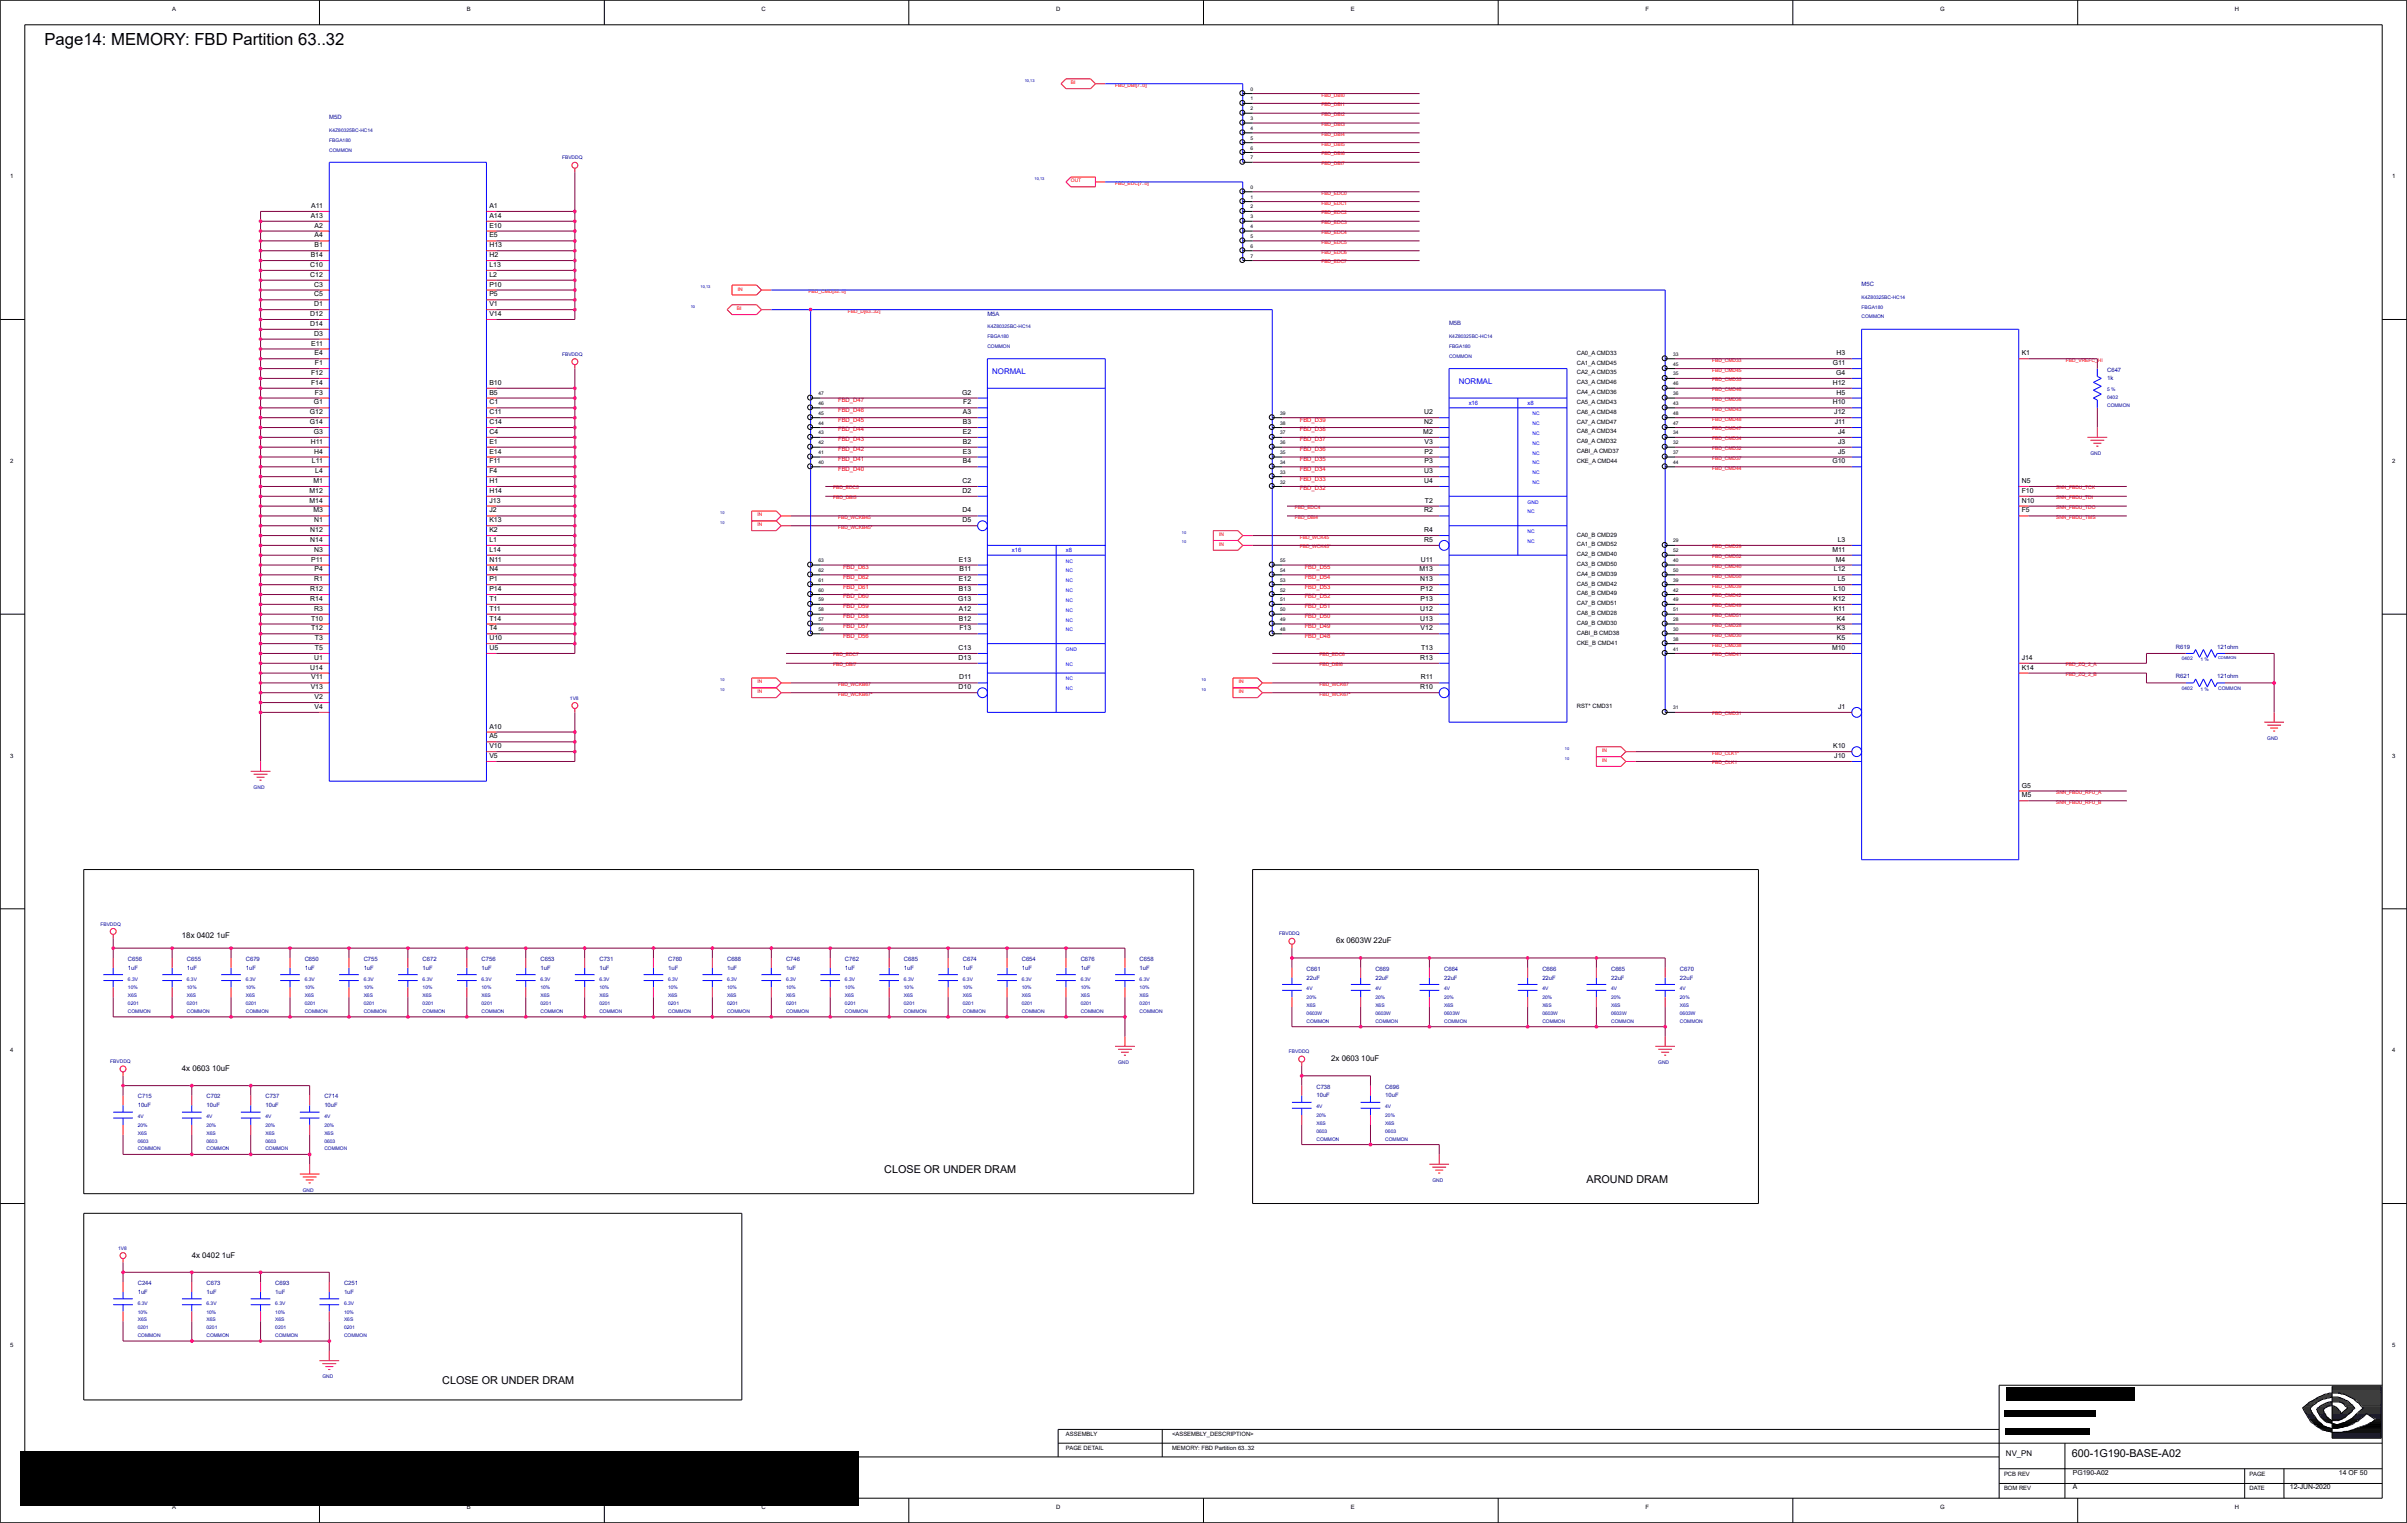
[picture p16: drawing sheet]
<svg xmlns="http://www.w3.org/2000/svg" width="122mm" height="77mm" viewBox="0 0 122 77" stroke-linecap="round" stroke-linejoin="round" font-family="sans-serif">
<defs><g id="words">
<text font-size=".8" x="2.3" y="2.3">Page14: MEMORY: FBD Partition 63..32</text>
<g font-size=".5">
<text x="44.9" y="59.6">CLOSE OR UNDER DRAM</text>
<text x="80.6" y="60.1">AROUND DRAM</text>
<text x="22.5" y="70.3">CLOSE OR UNDER DRAM</text>
<text x="105.2" y="74">600-1G190-BASE-A02</text>
</g>
<g font-size=".4" fill="#00f">
<text x="50.4" y="19">NORMAL</text>
<text x="74.1" y="19.5">NORMAL</text>
</g>
<g font-size=".4">
<text x="9.2" y="47.7">18x 0402 1uF</text>
<text x="67.9" y="47.9">6x 0603W 22uF</text>
<text x="67.6" y="53.9">2x 0603 10uF</text>
<text x="9.2" y="54.4">4x 0603 10uF</text>
<text x="9.7" y="63.9">4x 0402 1uF</text>
<text x="101.9" y="74">NV_PN</text>
</g>
<g font-size=".3">
<text x="8.7" y=".6">A</text>
<text x="23.7" y=".6">B</text>
<text x="38.7" y=".6">C</text>
<text x="53.6" y=".6">D</text>
<text x="68.6" y=".6">E</text>
<text x="83.6" y=".6">F</text>
<text x="98.6" y=".6">G</text>
<text x="113.5" y=".6">H</text>
<text x=".5" y="9">1</text>
<text x="15.8" y="11.1">A13</text>
<text x="15.8" y="10.6">A11</text>
<text x="16" y="11.6">A2</text>
<text x="24.9" y="11.6">E10</text>
<text x="24.9" y="11.1">A14</text>
<text x="24.9" y="10.6">A1</text>
<text x="121.5" y="9">1</text>
<text x="15.8" y="16.6">D14</text>
<text x="15.8" y="16.1">D12</text>
<text x="15.8" y="14.1">C12</text>
<text x="15.8" y="13.6">C10</text>
<text x="15.8" y="13.1">B14</text>
<text x="15.8" y="17.5">E11</text>
<text x="16" y="17.1">D3</text>
<text x="16" y="15.6">D1</text>
<text x="16" y="15.1">C5</text>
<text x="16" y="14.6">C3</text>
<text x="16" y="12.6">B1</text>
<text x="16" y="12.1">A4</text>
<text x="24.9" y="16.1">V14</text>
<text x="24.9" y="15.6">V1</text>
<text x="24.9" y="15.1">P5</text>
<text x="24.9" y="14.6">P10</text>
<text x="24.9" y="14.1">L2</text>
<text x="24.9" y="13.6">L13</text>
<text x="24.9" y="13.1">H2</text>
<text x="24.9" y="12.6">H13</text>
<text x="24.9" y="12.1">E5</text>
<text x=".5" y="23.5">2</text>
<text x="15.7" y="21.5">G14</text>
<text x="15.7" y="21">G12</text>
<text x="15.8" y="22.5">H11</text>
<text x="15.8" y="19.5">F14</text>
<text x="15.8" y="19">F12</text>
<text x="15.8" y="23.5">L11</text>
<text x="15.9" y="22">G3</text>
<text x="15.9" y="20.5">G1</text>
<text x="16" y="23">H4</text>
<text x="16" y="18">E4</text>
<text x="16" y="20">F3</text>
<text x="16" y="18.5">F1</text>
<text x="24.9" y="23.5">F11</text>
<text x="24.9" y="23">E14</text>
<text x="24.9" y="22.5">E1</text>
<text x="24.9" y="22">C4</text>
<text x="24.9" y="21.5">C14</text>
<text x="24.9" y="21">C11</text>
<text x="24.9" y="20.5">C1</text>
<text x="24.9" y="20">B5</text>
<text x="24.9" y="19.5">B10</text>
<text x="48.9" y="20">G2</text>
<text x="48.9" y="23.5">B4</text>
<text x="48.9" y="23">E3</text>
<text x="48.9" y="22.5">B2</text>
<text x="48.9" y="22">E2</text>
<text x="48.9" y="21.5">B3</text>
<text x="48.9" y="21">A3</text>
<text x="48.9" y="20.5">F2</text>
<text x="72.3" y="22">M2</text>
<text x="72.3" y="21.5">N2</text>
<text x="72.3" y="21">U2</text>
<text x="72.4" y="23.5">P3</text>
<text x="72.4" y="23">P2</text>
<text x="72.4" y="22.5">V3</text>
<text x="80.1" y="20.5">CA5_A CMD43</text>
<text x="80.1" y="20">CA4_A CMD36</text>
<text x="80.1" y="22">CA8_A CMD34</text>
<text x="80.1" y="21">CA6_A CMD48</text>
<text x="80.1" y="21.5">CA7_A CMD47</text>
<text x="80.1" y="18">CA0_A CMD33</text>
<text x="80.1" y="18.5">CA1_A CMD45</text>
<text x="80.1" y="19">CA2_A CMD35</text>
<text x="80.1" y="19.5">CA3_A CMD46</text>
<text x="80.1" y="23">CABI_A CMD37</text>
<text x="80.1" y="22.5">CA9_A CMD32</text>
<text x="80.1" y="23.5">CKE_A CMD44</text>
<text x="93.1" y="23.5">G10</text>
<text x="93.1" y="20.5">H10</text>
<text x="93.1" y="19.5">H12</text>
<text x="93.1" y="18.5">G11</text>
<text x="93.2" y="21">J12</text>
<text x="93.2" y="21.5">J11</text>
<text x="93.3" y="19">G4</text>
<text x="93.3" y="20">H5</text>
<text x="93.3" y="18">H3</text>
<text x="93.4" y="23">J5</text>
<text x="93.4" y="22.5">J3</text>
<text x="93.4" y="22">J4</text>
<text x="102.7" y="18">K1</text>
<text x="121.5" y="23.5">2</text>
<text x="15.7" y="25.5">M14</text>
<text x="15.7" y="25">M12</text>
<text x="15.8" y="27.5">N14</text>
<text x="15.8" y="27">N12</text>
<text x="15.8" y="28.5">P11</text>
<text x="15.9" y="26">M3</text>
<text x="15.9" y="24.5">M1</text>
<text x="16" y="29.5">R1</text>
<text x="16" y="28">N3</text>
<text x="16" y="26.5">N1</text>
<text x="16" y="29">P4</text>
<text x="16" y="24">L4</text>
<text x="24.9" y="29.5">P1</text>
<text x="24.9" y="29">N4</text>
<text x="24.9" y="28.5">N11</text>
<text x="24.9" y="28">L14</text>
<text x="24.9" y="27.5">L1</text>
<text x="24.9" y="27">K2</text>
<text x="24.9" y="26.5">K13</text>
<text x="24.9" y="26">J2</text>
<text x="24.9" y="25.5">J13</text>
<text x="24.9" y="25">H14</text>
<text x="24.9" y="24.5">H1</text>
<text x="24.9" y="24">F4</text>
<text x="48.7" y="29.5">E12</text>
<text x="48.7" y="28.5">E13</text>
<text x="48.7" y="29">B11</text>
<text x="48.9" y="26.5">D5</text>
<text x="48.9" y="26">D4</text>
<text x="48.9" y="25">D2</text>
<text x="48.9" y="24.5">C2</text>
<text x="72.1" y="29">M13</text>
<text x="72.1" y="29.5">N13</text>
<text x="72.2" y="28.5">U11</text>
<text x="72.3" y="27.5">R5</text>
<text x="72.3" y="27">R4</text>
<text x="72.3" y="26">R2</text>
<text x="72.3" y="24.5">U4</text>
<text x="72.3" y="24">U3</text>
<text x="72.4" y="25.5">T2</text>
<text x="80.1" y="29.7">CA5_B CMD42</text>
<text x="80.1" y="29.2">CA4_B CMD39</text>
<text x="80.1" y="28.8">CA3_B CMD50</text>
<text x="80.1" y="28.3">CA2_B CMD40</text>
<text x="80.1" y="27.8">CA1_B CMD52</text>
<text x="80.1" y="27.3">CA0_B CMD29</text>
<text x="93.1" y="28">M11</text>
<text x="93.2" y="29">L12</text>
<text x="93.3" y="28.5">M4</text>
<text x="93.3" y="29.5">L5</text>
<text x="93.3" y="27.5">L3</text>
<text x="102.7" y="26">F5</text>
<text x="102.7" y="25.5">N10</text>
<text x="102.7" y="25">F10</text>
<text x="102.7" y="24.5">N5</text>
<text x="15.8" y="30.5">R14</text>
<text x="15.8" y="30">R12</text>
<text x="15.8" y="34">U14</text>
<text x="15.8" y="35">V13</text>
<text x="15.8" y="32">T12</text>
<text x="15.8" y="31.5">T10</text>
<text x="15.8" y="34.5">V11</text>
<text x="16" y="31">R3</text>
<text x="16" y="33.5">U1</text>
<text x="16" y="35.5">V2</text>
<text x="16" y="33">T5</text>
<text x="16" y="32.5">T3</text>
<text x="24.9" y="33">U5</text>
<text x="24.9" y="32.5">U10</text>
<text x="24.9" y="32">T4</text>
<text x="24.9" y="31.5">T14</text>
<text x="24.9" y="31">T11</text>
<text x="24.9" y="30.5">T1</text>
<text x="24.9" y="30">P14</text>
<text x="48.7" y="30.5">G13</text>
<text x="48.7" y="35">D10</text>
<text x="48.7" y="33.5">D13</text>
<text x="48.7" y="33">C13</text>
<text x="48.7" y="31.5">B12</text>
<text x="48.7" y="31">A12</text>
<text x="48.7" y="30">B13</text>
<text x="48.7" y="34.5">D11</text>
<text x="48.7" y="32">F13</text>
<text x="72.1" y="35">R10</text>
<text x="72.1" y="33.5">R13</text>
<text x="72.1" y="31.5">U13</text>
<text x="72.1" y="31">U12</text>
<text x="72.2" y="32">V12</text>
<text x="72.2" y="30.5">P13</text>
<text x="72.2" y="30">P12</text>
<text x="72.2" y="34.5">R11</text>
<text x="72.2" y="33">T13</text>
<text x="80.1" y="36">RST* CMD31</text>
<text x="80.1" y="32.7">CKE_B CMD41</text>
<text x="80.1" y="32.2">CABI_B CMD38</text>
<text x="80.1" y="31.7">CA9_B CMD30</text>
<text x="80.1" y="31.2">CA8_B CMD28</text>
<text x="80.1" y="30.7">CA7_B CMD51</text>
<text x="80.1" y="30.2">CA6_B CMD49</text>
<text x="93.1" y="33">M10</text>
<text x="93.1" y="30.5">K12</text>
<text x="93.1" y="31">K11</text>
<text x="93.2" y="30">L10</text>
<text x="93.3" y="32.5">K5</text>
<text x="93.3" y="32">K3</text>
<text x="93.3" y="31.5">K4</text>
<text x="102.7" y="34">K14</text>
<text x="102.7" y="33.5">J14</text>
<text x=".5" y="38.5">3</text>
<text x="16" y="36">V4</text>
<text x="24.9" y="38.5">V5</text>
<text x="24.9" y="38">V10</text>
<text x="24.9" y="37.5">A5</text>
<text x="24.9" y="37">A10</text>
<text x="93.1" y="38">K10</text>
<text x="93.2" y="38.5">J10</text>
<text x="93.4" y="36">J1</text>
<text x="102.7" y="40.5">M5</text>
<text x="102.7" y="40">G5</text>
<text x="121.5" y="38.5">3</text>
<text x=".5" y="53.4">4</text>
<text x="121.5" y="53.4">4</text>
<text x=".5" y="68.4">5</text>
<text x="121.5" y="68.4">5</text>
<text x="8.7" y="76.6">A</text>
<text x="23.7" y="76.6">B</text>
<text x="38.7" y="76.6">C</text>
<text x="53.6" y="76.6">D</text>
<text x="54.1" y="73.7">PAGE DETAIL</text>
<text x="54.1" y="73">ASSEMBLY</text>
<text x="59.5" y="73">&lt;ASSEMBLY_DESCRIPTION&gt;</text>
<text x="59.5" y="73.7">MEMORY: FBD Partition 63..32</text>
<text x="68.6" y="76.6">E</text>
<text x="83.6" y="76.6">F</text>
<text x="98.6" y="76.6">G</text>
<text x="101.8" y="75.7">BOM REV</text>
<text x="101.8" y="75">PCB REV</text>
<text x="105.3" y="75.7">A</text>
<text x="105.3" y="74.9">PG190-A02</text>
<text x="113.5" y="76.6">H</text>
<text x="114.3" y="75">PAGE</text>
<text x="114.3" y="75.7">DATE</text>
<text x="116.3" y="75.7">12-JUN-2020</text>
<text x="118.8" y="74.9">14 OF 50</text>
</g>
<g font-size=".3" fill="#0000a0">
<text x="16.7" y="6">M5D</text>
<text x="50.2" y="16">M5A</text>
<text x="73.6" y="16.5">M5B</text>
<text x="94.6" y="14.5">M5C</text>
<text x="107" y="18.9">C647</text>
<text x="107" y="19.3">1k</text>
<text x="110.5" y="34.4">R621</text>
<text x="110.5" y="32.9">R619</text>
<text x="112.6" y="34.4">121ohm</text>
<text x="112.6" y="32.9">121ohm</text>
<text x="6.5" y="48.8">C656</text>
<text x="6.5" y="49.3">1uF</text>
<text x="9.5" y="48.8">C655</text>
<text x="9.5" y="49.3">1uF</text>
<text x="12.5" y="48.8">C679</text>
<text x="12.5" y="49.3">1uF</text>
<text x="15.5" y="48.8">C650</text>
<text x="15.5" y="49.3">1uF</text>
<text x="18.5" y="48.8">C755</text>
<text x="18.5" y="49.3">1uF</text>
<text x="21.5" y="48.8">C672</text>
<text x="21.5" y="49.3">1uF</text>
<text x="24.5" y="48.8">C756</text>
<text x="24.5" y="49.3">1uF</text>
<text x="27.5" y="48.8">C653</text>
<text x="27.5" y="49.3">1uF</text>
<text x="30.4" y="48.8">C731</text>
<text x="30.4" y="49.3">1uF</text>
<text x="33.9" y="48.8">C760</text>
<text x="33.9" y="49.3">1uF</text>
<text x="36.9" y="48.8">C688</text>
<text x="36.9" y="49.3">1uF</text>
<text x="39.9" y="48.8">C746</text>
<text x="39.9" y="49.3">1uF</text>
<text x="42.9" y="48.8">C762</text>
<text x="42.9" y="49.3">1uF</text>
<text x="45.9" y="48.8">C685</text>
<text x="45.9" y="49.3">1uF</text>
<text x="48.9" y="48.8">C674</text>
<text x="48.9" y="49.3">1uF</text>
<text x="51.9" y="48.8">C654</text>
<text x="51.9" y="49.3">1uF</text>
<text x="54.9" y="48.8">C676</text>
<text x="54.9" y="49.3">1uF</text>
<text x="57.9" y="48.8">C658</text>
<text x="57.9" y="49.3">1uF</text>
<text x="66.4" y="49.3">C661</text>
<text x="66.4" y="49.8">22uF</text>
<text x="69.9" y="49.3">C669</text>
<text x="69.9" y="49.8">22uF</text>
<text x="73.4" y="49.3">C664</text>
<text x="73.4" y="49.8">22uF</text>
<text x="78.3" y="49.3">C666</text>
<text x="78.3" y="49.8">22uF</text>
<text x="81.8" y="49.3">C665</text>
<text x="81.8" y="49.8">22uF</text>
<text x="85.3" y="49.3">C670</text>
<text x="85.3" y="49.8">22uF</text>
<text x="7" y="55.8">C715</text>
<text x="7" y="56.2">10uF</text>
<text x="10.5" y="55.8">C702</text>
<text x="10.5" y="56.2">10uF</text>
<text x="13.5" y="55.8">C737</text>
<text x="13.5" y="56.2">10uF</text>
<text x="16.5" y="55.8">C714</text>
<text x="16.5" y="56.2">10uF</text>
<text x="66.9" y="55.3">C738</text>
<text x="66.9" y="55.7">10uF</text>
<text x="70.4" y="55.3">C696</text>
<text x="70.4" y="55.7">10uF</text>
<text x="7" y="65.3">C244</text>
<text x="7" y="65.7">1uF</text>
<text x="10.5" y="65.3">C673</text>
<text x="10.5" y="65.7">1uF</text>
<text x="14" y="65.3">C693</text>
<text x="14" y="65.7">1uF</text>
<text x="17.5" y="65.3">C251</text>
<text x="17.5" y="65.7">1uF</text>
</g>
<g font-size=".3" fill="#f00">
<text x="42.6" y="23.9">FBD_D40</text>
<text x="42.6" y="23.4">FBD_D41</text>
<text x="42.6" y="22.9">FBD_D42</text>
<text x="42.6" y="22.4">FBD_D43</text>
<text x="42.6" y="21.9">FBD_D44</text>
<text x="42.6" y="21.4">FBD_D45</text>
<text x="42.6" y="20.9">FBD_D46</text>
<text x="42.6" y="20.4">FBD_D47</text>
<text x="66" y="23.9">FBD_D34</text>
<text x="66" y="23.4">FBD_D35</text>
<text x="66" y="22.9">FBD_D36</text>
<text x="66" y="22.4">FBD_D37</text>
<text x="66" y="21.9">FBD_D38</text>
<text x="66" y="21.4">FBD_D39</text>
<text x="42.8" y="29.9">FBD_D61</text>
<text x="42.8" y="29.4">FBD_D62</text>
<text x="42.8" y="28.9">FBD_D63</text>
<text x="66" y="24.9">FBD_D32</text>
<text x="66" y="24.4">FBD_D33</text>
<text x="66.3" y="29.9">FBD_D53</text>
<text x="66.3" y="29.4">FBD_D54</text>
<text x="66.3" y="28.9">FBD_D55</text>
<text x="42.8" y="32.4">FBD_D56</text>
<text x="42.8" y="31.9">FBD_D57</text>
<text x="42.8" y="31.4">FBD_D58</text>
<text x="42.8" y="30.9">FBD_D59</text>
<text x="42.8" y="30.4">FBD_D60</text>
<text x="66.3" y="32.4">FBD_D48</text>
<text x="66.3" y="31.9">FBD_D49</text>
<text x="66.3" y="31.4">FBD_D50</text>
<text x="66.3" y="30.9">FBD_D51</text>
<text x="66.3" y="30.4">FBD_D52</text>
</g>
<g font-size=".3" fill="#00f">
<text x="74.6" y="20.6">x16</text>
<text x="77.6" y="20.6">x8</text>
<text x="51.4" y="28.1">x16</text>
<text x="54.1" y="28.1">x8</text>
</g>
<g font-size=".2" fill="#f00">
<text x="54.4" y="4.3">BI</text>
<text x="56.6" y="4.4">FBD_DBI[7..0]</text>
<text x="67.1" y="4.9">FBD_DBI0</text>
<text x="67.1" y="5.4">FBD_DBI1</text>
<text x="67.1" y="5.9">FBD_DBI2</text>
<text x="54.4" y="9.3">OUT</text>
<text x="56.6" y="9.4">FBD_EDC[7..0]</text>
<text x="67.1" y="6.4">FBD_DBI3</text>
<text x="67.1" y="6.9">FBD_DBI4</text>
<text x="67.1" y="7.4">FBD_DBI5</text>
<text x="67.1" y="7.9">FBD_DBI6</text>
<text x="67.1" y="8.4">FBD_DBI7</text>
<text x="67.1" y="9.9">FBD_EDC0</text>
<text x="67.1" y="10.4">FBD_EDC1</text>
<text x="67.1" y="10.9">FBD_EDC2</text>
<text x="67.1" y="11.4">FBD_EDC3</text>
<text x="67.1" y="11.9">FBD_EDC4</text>
<text x="37.4" y="15.8">BI</text>
<text x="37.5" y="14.8">IN</text>
<text x="41.1" y="14.9">FBD_CMD[52..0]</text>
<text x="43.1" y="15.9">FBD_D[63..32]</text>
<text x="67.1" y="12.4">FBD_EDC5</text>
<text x="67.1" y="12.9">FBD_EDC6</text>
<text x="67.1" y="13.4">FBD_EDC7</text>
<text x="87" y="22.9">FBD_CMD32</text>
<text x="87" y="18.4">FBD_CMD33</text>
<text x="87" y="22.4">FBD_CMD34</text>
<text x="87" y="19.4">FBD_CMD35</text>
<text x="87" y="20.4">FBD_CMD36</text>
<text x="87" y="23.4">FBD_CMD37</text>
<text x="87" y="20.9">FBD_CMD43</text>
<text x="87" y="23.9">FBD_CMD44</text>
<text x="87" y="18.9">FBD_CMD45</text>
<text x="87" y="19.9">FBD_CMD46</text>
<text x="87" y="21.9">FBD_CMD47</text>
<text x="87" y="21.4">FBD_CMD48</text>
<text x="104.9" y="18.4">FBD_VREFC_HI</text>
<text x="38.5" y="26.7">IN</text>
<text x="38.5" y="26.2">IN</text>
<text x="42.3" y="25.4">FBD_DBI5</text>
<text x="42.3" y="24.9">FBD_EDC5</text>
<text x="42.6" y="26.4">FBD_WCKB45</text>
<text x="42.6" y="26.9">FBD_WCKB45*</text>
<text x="61.9" y="27.7">IN</text>
<text x="61.9" y="27.2">IN</text>
<text x="65.8" y="26.4">FBD_DBI4</text>
<text x="65.8" y="25.9">FBD_EDC4</text>
<text x="66" y="27.4">FBD_WCK45</text>
<text x="66" y="27.9">FBD_WCK45*</text>
<text x="87" y="27.9">FBD_CMD29</text>
<text x="87" y="29.8">FBD_CMD39</text>
<text x="87" y="28.9">FBD_CMD40</text>
<text x="87" y="29.3">FBD_CMD50</text>
<text x="87" y="28.4">FBD_CMD52</text>
<text x="104.4" y="24.9">SNN_FBDU_TCK</text>
<text x="104.4" y="25.4">SNN_FBDU_TDI</text>
<text x="104.4" y="25.9">SNN_FBDU_TDO</text>
<text x="104.4" y="26.4">SNN_FBDU_TMS</text>
<text x="38.5" y="35.2">IN</text>
<text x="38.5" y="34.7">IN</text>
<text x="42.3" y="33.8">FBD_DBI7</text>
<text x="42.3" y="33.3">FBD_EDC7</text>
<text x="42.6" y="34.8">FBD_WCKB67</text>
<text x="42.6" y="35.3">FBD_WCKB67*</text>
<text x="62.9" y="35.2">IN</text>
<text x="62.9" y="34.7">IN</text>
<text x="67" y="33.8">FBD_DBI6</text>
<text x="67" y="33.3">FBD_EDC6</text>
<text x="67" y="34.8">FBD_WCK67</text>
<text x="67" y="35.3">FBD_WCK67*</text>
<text x="87" y="31.8">FBD_CMD28</text>
<text x="87" y="32.3">FBD_CMD30</text>
<text x="87" y="32.8">FBD_CMD38</text>
<text x="87" y="33.3">FBD_CMD41</text>
<text x="87" y="30.3">FBD_CMD42</text>
<text x="87" y="30.8">FBD_CMD49</text>
<text x="87" y="31.3">FBD_CMD51</text>
<text x="104.9" y="33.8">FBD_ZQ_2_A</text>
<text x="104.9" y="34.3">FBD_ZQ_2_B</text>
<text x="81.4" y="38.7">IN</text>
<text x="81.4" y="38.2">IN</text>
<text x="87" y="38.8">FBD_CLK1</text>
<text x="87" y="38.3">FBD_CLK1*</text>
<text x="87" y="36.3">FBD_CMD31</text>
<text x="104.4" y="40.3">SNN_FBDU_RFU_A</text>
<text x="104.4" y="40.8">SNN_FBDU_RFU_B</text>
</g>
<g font-size=".2">
<text x="63.5" y="5.6">2</text>
<text x="63.5" y="5.1">1</text>
<text x="63.5" y="4.6">0</text>
<text x="63.5" y="11.6">4</text>
<text x="63.5" y="11.1">3</text>
<text x="63.5" y="10.6">2</text>
<text x="63.5" y="10.1">1</text>
<text x="63.5" y="9.6">0</text>
<text x="63.5" y="8.1">7</text>
<text x="63.5" y="7.6">6</text>
<text x="63.5" y="7.1">5</text>
<text x="63.5" y="6.6">4</text>
<text x="63.5" y="6.1">3</text>
<text x="63.5" y="13.1">7</text>
<text x="63.5" y="12.6">6</text>
<text x="63.5" y="12.1">5</text>
<text x="41.6" y="23.6">40</text>
<text x="41.6" y="23.1">41</text>
<text x="41.6" y="22.6">42</text>
<text x="41.6" y="22.1">43</text>
<text x="41.6" y="21.6">44</text>
<text x="41.6" y="21.1">45</text>
<text x="41.6" y="20.6">46</text>
<text x="41.6" y="20.1">47</text>
<text x="65" y="23.6">34</text>
<text x="65" y="23.1">35</text>
<text x="65" y="22.6">36</text>
<text x="65" y="22.1">37</text>
<text x="65" y="21.6">38</text>
<text x="65" y="21.1">39</text>
<text x="85" y="23.6">44</text>
<text x="85" y="23.1">37</text>
<text x="85" y="22.6">32</text>
<text x="85" y="22.1">34</text>
<text x="85" y="21.6">47</text>
<text x="85" y="21.1">48</text>
<text x="85" y="20.6">43</text>
<text x="85" y="20.1">36</text>
<text x="85" y="19.6">46</text>
<text x="85" y="19.1">35</text>
<text x="85" y="18.6">45</text>
<text x="85" y="18.1">33</text>
<text x="41.6" y="29.5">61</text>
<text x="41.6" y="29.1">62</text>
<text x="41.6" y="28.6">63</text>
<text x="65" y="29.5">53</text>
<text x="65" y="29.1">54</text>
<text x="65" y="28.6">55</text>
<text x="65" y="24.6">32</text>
<text x="65" y="24.1">33</text>
<text x="85" y="29.5">39</text>
<text x="85" y="29.1">50</text>
<text x="85" y="28.6">40</text>
<text x="85" y="28.1">52</text>
<text x="85" y="27.6">29</text>
<text x="41.6" y="32">56</text>
<text x="41.6" y="31.5">57</text>
<text x="41.6" y="31">58</text>
<text x="41.6" y="30.5">59</text>
<text x="41.6" y="30">60</text>
<text x="65" y="32">48</text>
<text x="65" y="31.5">49</text>
<text x="65" y="31">50</text>
<text x="65" y="30.5">51</text>
<text x="65" y="30">52</text>
<text x="85" y="33">41</text>
<text x="85" y="32.5">38</text>
<text x="85" y="32">30</text>
<text x="85" y="31.5">28</text>
<text x="85" y="31">51</text>
<text x="85" y="30.5">49</text>
<text x="85" y="30">42</text>
<text x="85" y="36">31</text>
</g>
<g font-size=".2" fill="#0000a0">
<text x="16.7" y="6.7">K4Z80325BC-HC14</text>
<text x="16.7" y="7.7">COMMON</text>
<text x="16.7" y="7.2">FBGA180</text>
<text x="28.6" y="8.1">FBVDDQ</text>
<text x="50.2" y="16.7">K4Z80325BC-HC14</text>
<text x="50.2" y="17.2">FBGA180</text>
<text x="50.2" y="17.7">COMMON</text>
<text x="73.6" y="17.2">K4Z80325BC-HC14</text>
<text x="73.6" y="17.7">FBGA180</text>
<text x="94.6" y="15.2">K4Z80325BC-HC14</text>
<text x="94.6" y="16.2">COMMON</text>
<text x="94.6" y="15.7">FBGA180</text>
<text x="28.6" y="18.1">FBVDDQ</text>
<text x="73.6" y="18.2">COMMON</text>
<text x="106.2" y="23.1">GND</text>
<text x="107" y="19.9">5 %</text>
<text x="107" y="20.3">0402</text>
<text x="107" y="20.7">COMMON</text>
<text x="29" y="35.5">1V8</text>
<text x="110.8" y="35">0402</text>
<text x="110.8" y="33.5">0402</text>
<text x="111.8" y="35.1">1 %</text>
<text x="111.8" y="33.6">1 %</text>
<text x="112.7" y="35">COMMON</text>
<text x="12.9" y="40.1">GND</text>
<text x="115.2" y="37.6">GND</text>
<text x="5.1" y="47">FBVDDQ</text>
<text x="65" y="47.5">FBVDDQ</text>
<text x="5.6" y="54">FBVDDQ</text>
<text x="6.5" y="50.7">X6S</text>
<text x="6.5" y="51.1">0201</text>
<text x="6.5" y="50.3">10%</text>
<text x="6.5" y="51.5">COMMON</text>
<text x="6.5" y="49.8">6.3V</text>
<text x="9.5" y="49.8">6.3V</text>
<text x="9.5" y="51.5">COMMON</text>
<text x="9.5" y="50.3">10%</text>
<text x="9.5" y="51.1">0201</text>
<text x="9.5" y="50.7">X6S</text>
<text x="12.5" y="50.7">X6S</text>
<text x="12.5" y="51.1">0201</text>
<text x="12.5" y="50.3">10%</text>
<text x="12.5" y="49.8">6.3V</text>
<text x="12.5" y="51.5">COMMON</text>
<text x="15.5" y="51.5">COMMON</text>
<text x="15.5" y="50.7">X6S</text>
<text x="15.5" y="51.1">0201</text>
<text x="15.5" y="50.3">10%</text>
<text x="15.5" y="49.8">6.3V</text>
<text x="18.5" y="50.7">X6S</text>
<text x="18.5" y="49.8">6.3V</text>
<text x="18.5" y="51.1">0201</text>
<text x="18.5" y="51.5">COMMON</text>
<text x="18.5" y="50.3">10%</text>
<text x="21.5" y="51.5">COMMON</text>
<text x="21.5" y="50.7">X6S</text>
<text x="21.5" y="51.1">0201</text>
<text x="21.5" y="50.3">10%</text>
<text x="21.5" y="49.8">6.3V</text>
<text x="24.5" y="51.1">0201</text>
<text x="24.5" y="50.7">X6S</text>
<text x="24.5" y="50.3">10%</text>
<text x="24.5" y="49.8">6.3V</text>
<text x="24.5" y="51.5">COMMON</text>
<text x="27.5" y="49.8">6.3V</text>
<text x="27.5" y="51.1">0201</text>
<text x="27.5" y="50.7">X6S</text>
<text x="27.5" y="50.3">10%</text>
<text x="27.5" y="51.5">COMMON</text>
<text x="30.4" y="50.7">X6S</text>
<text x="30.4" y="51.1">0201</text>
<text x="30.4" y="50.3">10%</text>
<text x="30.4" y="49.8">6.3V</text>
<text x="30.4" y="51.5">COMMON</text>
<text x="33.9" y="49.8">6.3V</text>
<text x="33.9" y="51.5">COMMON</text>
<text x="33.9" y="50.3">10%</text>
<text x="33.9" y="51.1">0201</text>
<text x="33.9" y="50.7">X6S</text>
<text x="36.9" y="51.5">COMMON</text>
<text x="36.9" y="50.7">X6S</text>
<text x="36.9" y="51.1">0201</text>
<text x="36.9" y="50.3">10%</text>
<text x="36.9" y="49.8">6.3V</text>
<text x="39.9" y="49.8">6.3V</text>
<text x="39.9" y="51.5">COMMON</text>
<text x="39.9" y="50.3">10%</text>
<text x="39.9" y="51.1">0201</text>
<text x="39.9" y="50.7">X6S</text>
<text x="42.9" y="50.7">X6S</text>
<text x="42.9" y="51.1">0201</text>
<text x="42.9" y="50.3">10%</text>
<text x="42.9" y="51.5">COMMON</text>
<text x="42.9" y="49.8">6.3V</text>
<text x="45.9" y="50.7">X6S</text>
<text x="45.9" y="51.1">0201</text>
<text x="45.9" y="50.3">10%</text>
<text x="45.9" y="51.5">COMMON</text>
<text x="45.9" y="49.8">6.3V</text>
<text x="48.9" y="50.7">X6S</text>
<text x="48.9" y="51.1">0201</text>
<text x="48.9" y="50.3">10%</text>
<text x="48.9" y="51.5">COMMON</text>
<text x="48.9" y="49.8">6.3V</text>
<text x="51.9" y="49.8">6.3V</text>
<text x="51.9" y="50.7">X6S</text>
<text x="51.9" y="51.1">0201</text>
<text x="51.9" y="50.3">10%</text>
<text x="51.9" y="51.5">COMMON</text>
<text x="54.9" y="51.5">COMMON</text>
<text x="54.9" y="49.8">6.3V</text>
<text x="54.9" y="50.7">X6S</text>
<text x="54.9" y="51.1">0201</text>
<text x="54.9" y="50.3">10%</text>
<text x="57.9" y="51.1">0201</text>
<text x="57.9" y="50.7">X6S</text>
<text x="57.9" y="50.3">10%</text>
<text x="57.9" y="51.5">COMMON</text>
<text x="57.9" y="49.8">6.3V</text>
<text x="65.5" y="53.5">FBVDDQ</text>
<text x="66.4" y="51.2">X6S</text>
<text x="66.4" y="51.6">0603W</text>
<text x="66.4" y="52">COMMON</text>
<text x="66.4" y="50.8">20%</text>
<text x="66.4" y="50.3">4V</text>
<text x="69.9" y="51.6">0603W</text>
<text x="69.9" y="52">COMMON</text>
<text x="69.9" y="50.3">4V</text>
<text x="69.9" y="51.2">X6S</text>
<text x="69.9" y="50.8">20%</text>
<text x="73.4" y="52">COMMON</text>
<text x="73.4" y="51.2">X6S</text>
<text x="73.4" y="50.3">4V</text>
<text x="73.4" y="50.8">20%</text>
<text x="73.4" y="51.6">0603W</text>
<text x="78.3" y="52">COMMON</text>
<text x="78.3" y="51.6">0603W</text>
<text x="78.3" y="50.8">20%</text>
<text x="78.3" y="50.3">4V</text>
<text x="78.3" y="51.2">X6S</text>
<text x="81.8" y="50.8">20%</text>
<text x="81.8" y="50.3">4V</text>
<text x="81.8" y="52">COMMON</text>
<text x="81.8" y="51.6">0603W</text>
<text x="81.8" y="51.2">X6S</text>
<text x="85.3" y="52">COMMON</text>
<text x="85.3" y="51.2">X6S</text>
<text x="85.3" y="50.3">4V</text>
<text x="85.3" y="50.8">20%</text>
<text x="85.3" y="51.6">0603W</text>
<text x="7" y="58.4">COMMON</text>
<text x="7" y="57.2">20%</text>
<text x="7" y="56.8">4V</text>
<text x="7" y="58">0603</text>
<text x="7" y="57.6">X6S</text>
<text x="10.5" y="56.8">4V</text>
<text x="10.5" y="58.4">COMMON</text>
<text x="10.5" y="57.6">X6S</text>
<text x="10.5" y="57.2">20%</text>
<text x="10.5" y="58">0603</text>
<text x="13.5" y="58.4">COMMON</text>
<text x="13.5" y="57.6">X6S</text>
<text x="13.5" y="58">0603</text>
<text x="13.5" y="56.8">4V</text>
<text x="13.5" y="57.2">20%</text>
<text x="16.5" y="58.4">COMMON</text>
<text x="16.5" y="58">0603</text>
<text x="16.5" y="56.8">4V</text>
<text x="16.5" y="57.2">20%</text>
<text x="16.5" y="57.6">X6S</text>
<text x="56.8" y="54">GND</text>
<text x="66.9" y="57.9">COMMON</text>
<text x="66.9" y="57.1">X6S</text>
<text x="66.9" y="56.3">4V</text>
<text x="66.9" y="57.5">0603</text>
<text x="66.9" y="56.7">20%</text>
<text x="70.4" y="56.3">4V</text>
<text x="70.4" y="56.7">20%</text>
<text x="70.4" y="57.1">X6S</text>
<text x="70.4" y="57.5">0603</text>
<text x="70.4" y="57.9">COMMON</text>
<text x="84.2" y="54">GND</text>
<text x="6" y="63.5">1V8</text>
<text x="15.4" y="60.5">GND</text>
<text x="72.8" y="60">GND</text>
<text x="7" y="66.7">10%</text>
<text x="7" y="67.1">X6S</text>
<text x="7" y="67.5">0201</text>
<text x="7" y="67.9">COMMON</text>
<text x="7" y="66.3">6.3V</text>
<text x="10.5" y="66.7">10%</text>
<text x="10.5" y="66.3">6.3V</text>
<text x="10.5" y="67.1">X6S</text>
<text x="10.5" y="67.5">0201</text>
<text x="10.5" y="67.9">COMMON</text>
<text x="14" y="67.9">COMMON</text>
<text x="14" y="67.5">0201</text>
<text x="14" y="67.1">X6S</text>
<text x="14" y="66.7">10%</text>
<text x="14" y="66.3">6.3V</text>
<text x="16.4" y="70">GND</text>
<text x="17.5" y="67.9">COMMON</text>
<text x="17.5" y="67.1">X6S</text>
<text x="17.5" y="66.7">10%</text>
<text x="17.5" y="66.3">6.3V</text>
<text x="17.5" y="67.5">0201</text>
</g>
<g font-size=".2" fill="#00f">
<text x="77.8" y="22.1">NC</text>
<text x="77.8" y="23.1">NC</text>
<text x="77.8" y="21.6">NC</text>
<text x="77.8" y="21.1">NC</text>
<text x="77.8" y="23.6">NC</text>
<text x="77.8" y="22.6">NC</text>
<text x="54.1" y="29.6">NC</text>
<text x="54.1" y="29.1">NC</text>
<text x="54.1" y="28.6">NC</text>
<text x="77.6" y="27.6">NC</text>
<text x="77.6" y="27.1">NC</text>
<text x="77.6" y="26.1">NC</text>
<text x="77.6" y="25.6">GND</text>
<text x="77.8" y="24.6">NC</text>
<text x="77.8" y="24.1">NC</text>
<text x="54.1" y="31.1">NC</text>
<text x="54.1" y="33.8">NC</text>
<text x="54.1" y="34.6">NC</text>
<text x="54.1" y="35.1">NC</text>
<text x="54.1" y="30.6">NC</text>
<text x="54.1" y="31.6">NC</text>
<text x="54.1" y="32.1">NC</text>
<text x="54.1" y="30.1">NC</text>
<text x="54.1" y="33.1">GND</text>
</g>
</g></defs>
<g fill="none" stroke="#00f" stroke-width=".05">
<path d="M16.7 8.2h8v31.5h-8zM39.2 14.7h45.4v21.5M39.2 15.7h25.4v16.5M41.2 15.7v16.5M50.2 18.2h5.9v18h-5.9zM50.2 19.7h5.9M56.1 4.3h7v3.9M56.1 9.2h7v4M73.6 18.7h6v18h-6zM94.1 18.2h.5M94.1 19.7h.5M94.1 18.7h.5"/>
<path d="M94.1 19.2h.5M94.6 16.7h7.9v27h-7.9zM106.5 18.7v.4M49.7 25.2h.5M49.7 33.2h.5M49.7 23.7h.5M49.7 32.2h.5M49.7 33.7h.5M49.7 21.7h.5M49.7 26.2h.5M49.7 20.2h.5M49.7 20.7h.5"/>
<path d="M49.7 21.2h.5M49.7 22.7h.5M49.7 22.2h.5M49.7 23.2h.5M49.7 24.7h.5M49.7 30.2h.5M49.7 31.7h.5M49.7 31.2h.5M49.7 34.7h.5M49.7 28.7h.5M49.7 29.2h.5M49.7 29.7h.5"/>
<path d="M49.7 30.7h.5M50.2 28.2h5.9M50.2 34.2h5.9M50.2 32.7h5.9M50.2 27.7h5.9M53.6 27.7v8.5M73.1 33.2h.5M73.1 23.7h.5M73.1 32.2h.5M73.1 33.7h.5M73.1 21.7h.5M73.1 26.2h.5"/>
<path d="M73.1 21.2h.5M73.1 22.7h.5M73.1 22.2h.5M73.1 23.2h.5M73.1 24.7h.5M73.1 30.2h.5M73.1 31.7h.5M73.1 31.2h.5M73.1 34.7h.5M73.1 28.7h.5M73.1 29.2h.5M73.1 29.7h.5"/>
<path d="M73.1 30.7h.5M73.1 27.2h.5M73.1 24.2h.5M73.1 25.7h.5M73.6 28.2h6M73.6 25.2h6M73.6 20.2h6M73.6 20.7h6M73.6 26.7h6M77.1 20.2v8M94.1 28.2h.5M94.1 32.7h.5"/>
<path d="M94.1 27.7h.5M94.1 33.2h.5M94.1 23.7h.5M94.1 32.2h.5M94.1 21.7h.5M94.1 20.2h.5M94.1 20.7h.5M94.1 21.2h.5M94.1 22.7h.5M94.1 22.2h.5M94.1 23.2h.5M94.1 30.2h.5"/>
<path d="M94.1 31.7h.5M94.1 31.2h.5M94.1 28.7h.5M94.1 29.2h.5M94.1 29.7h.5M94.1 30.7h.5M94.1 38.7h.5M106.5 20.3v.4M111 33.2h.4M111 34.7h.4M112.6 33.2h.4M112.6 34.7h.4"/>
<path d="M5.3 49.5h.9M5.3 49.8h.9M5.8 49.2v.3M5.8 49.8v.4M5.8 56.5h.9M5.8 56.8h.9M6.2 56.1v.4M6.2 56.8v.3M8.2 49.5h1M8.2 49.8h1M8.7 49.2v.3M8.7 49.8v.4"/>
<path d="M9.2 56.5h1M9.2 56.8h1M9.7 56.1v.4M9.7 56.8v.3M11.2 49.5h1M11.2 49.8h1M11.7 49.2v.3M11.7 49.8v.4M12.2 56.5h1M12.2 56.8h1M12.7 56.1v.4M12.7 56.8v.3"/>
<path d="M14.2 49.5h1M14.2 49.8h1M14.7 49.2v.3M14.7 49.8v.4M15.2 56.5h1M15.2 56.8h1M15.7 56.1v.4M15.7 56.8v.3M17.2 49.5h1M17.2 49.8h1M17.7 49.2v.3M17.7 49.8v.4"/>
<path d="M20.2 49.5h1M20.2 49.8h1M20.7 49.2v.3M20.7 49.8v.4M23.2 49.5h1M23.2 49.8h1M23.7 49.2v.3M23.7 49.8v.4M26.2 49.5h1M26.2 49.8h1M26.7 49.2v.3M26.7 49.8v.4"/>
<path d="M29.2 49.5h1M29.2 49.8h1M29.7 49.2v.3M29.7 49.8v.4M32.7 49.5h1M32.7 49.8h1M33.2 49.2v.3M33.2 49.8v.4M35.7 49.5h1M35.7 49.8h1M36.2 49.2v.3M36.2 49.8v.4"/>
<path d="M38.7 49.5h1M38.7 49.8h1M39.2 49.2v.3M39.2 49.8v.4M41.7 49.5h1M41.7 49.8h1M42.2 49.2v.3M42.2 49.8v.4M44.7 49.5h1M44.7 49.8h1M45.2 49.2v.3M45.2 49.8v.4"/>
<path d="M47.7 49.5h1M47.7 49.8h1M48.2 49.2v.3M48.2 49.8v.4M50.7 49.5h1M50.7 49.8h1M51.2 49.2v.3M51.2 49.8v.4M53.6 49.5h1M53.6 49.8h1M54.1 49.2v.3M54.1 49.8v.4"/>
<path d="M56.6 49.5h1M56.6 49.8h1M57.1 49.2v.3M57.1 49.8v.4M65.1 50h1M65.1 50.3h1M65.6 49.7v.3M65.6 50.3v.4M65.6 56h1M65.6 56.3h1M66.1 55.6v.4M66.1 56.3v.3"/>
<path d="M68.6 50h1M68.6 50.3h1M69.1 56h1M69.1 56.3h1M69.1 49.7v.3M69.1 50.3v.4M69.6 55.6v.4M69.6 56.3v.3M72.1 50h1M72.1 50.3h1M72.6 49.7v.3M72.6 50.3v.4"/>
<path d="M77.1 50h1M77.1 50.3h1M77.6 49.7v.3M77.6 50.3v.4M80.6 50h1M80.6 50.3h1M81.1 49.7v.3M81.1 50.3v.4M84.1 50h1M84.1 50.3h1M84.6 49.7v.3M84.6 50.3v.4"/>
<path d="M5.8 66h.9M5.8 66.3h.9M6.2 65.6v.4M6.2 66.3v.3M9.2 66h1M9.2 66.3h1M9.7 65.6v.4M9.7 66.3v.3M12.7 66h1M12.7 66.3h1M13.2 65.6v.4M13.2 66.3v.3"/>
<path d="M16.2 66h1M16.2 66.3h1M16.7 65.6v.4M16.7 66.3v.3"/>
<circle cx="49.9" cy="26.7" r=".25"/>
<circle cx="49.9" cy="35.2" r=".25"/>
<circle cx="73.4" cy="27.7" r=".25"/>
<circle cx="73.4" cy="35.2" r=".25"/>
<circle cx="94.3" cy="38.2" r=".25"/>
<circle cx="94.3" cy="36.2" r=".25"/>
</g>
<g fill="none" stroke="#f00" stroke-width=".05">
<path d="M16.2 18.2h.5M16.2 19.7h.5M16.2 19.2h.5M16.2 18.7h.5M16.2 17.7h.5M16.2 17.2h.5M16.2 16.7h.5M16.2 16.2h.5M16.2 15.7h.5M16.2 15.2h.5M16.2 14.7h.5M16.2 14.2h.5"/>
<path d="M16.2 13.7h.5M16.2 13.2h.5M16.2 12.7h.5M16.2 12.2h.5M16.2 11.7h.5M16.2 11.2h.5M16.2 10.7h.5M24.7 19.7h.5M24.7 16.2h.5M24.7 15.7h.5M24.7 15.2h.5M24.7 14.7h.5"/>
<path d="M24.7 14.2h.5M24.7 13.7h.5M24.7 13.2h.5M24.7 12.7h.5M24.7 12.2h.5M24.7 11.7h.5M24.7 11.2h.5M24.7 10.7h.5M29.2 8.5v.2M29.2 18.5v.2M37.2 16h1.2M37.2 15.5h1.2"/>
<path d="M38.4 14.5h-1.2v.5h1.2M38.7 15.7h.5M38.7 14.7h.5M54.1 4.5h1.3M54.1 4h1.3M54.4 9h1.2v.5h-1.2M55.6 9.2h.5M55.6 4.3h.5M102.5 18.2h.5M12.7 39.2h1M12.9 39.3h.7M13 39.5h.4"/>
<path d="M13.2 39.6h.1M13.2 38.7v.5M16.2 34.2h.5M16.2 33.7h.5M16.2 26.2h.5M16.2 25.7h.5M16.2 25.2h.5M16.2 24.7h.5M16.2 36.2h.5M16.2 35.7h.5M16.2 35.2h.5M16.2 34.7h.5"/>
<path d="M16.2 33.2h.5M16.2 32.7h.5M16.2 32.2h.5M16.2 31.7h.5M16.2 31.2h.5M16.2 30.7h.5M16.2 30.2h.5M16.2 29.7h.5M16.2 29.2h.5M16.2 28.7h.5M16.2 28.2h.5M16.2 27.7h.5"/>
<path d="M16.2 27.2h.5M16.2 26.7h.5M16.2 24.2h.5M16.2 23.7h.5M16.2 23.2h.5M16.2 22.7h.5M16.2 22.2h.5M16.2 21.7h.5M16.2 21.2h.5M16.2 20.7h.5M16.2 20.2h.5M24.7 26.2h.5"/>
<path d="M24.7 25.7h.5M24.7 25.2h.5M24.7 24.7h.5M24.7 33.2h.5M24.7 32.7h.5M24.7 32.2h.5M24.7 31.7h.5M24.7 31.2h.5M24.7 30.7h.5M24.7 30.2h.5M24.7 29.7h.5M24.7 29.2h.5"/>
<path d="M24.7 28.7h.5M24.7 28.2h.5M24.7 27.7h.5M24.7 27.2h.5M24.7 26.7h.5M24.7 24.2h.5M24.7 23.7h.5M24.7 23.2h.5M24.7 22.7h.5M24.7 22.2h.5M24.7 21.7h.5M24.7 21.2h.5"/>
<path d="M24.7 20.7h.5M24.7 20.2h.5M24.7 38.7h.5M24.7 38.2h.5M24.7 37.7h.5M24.7 37.2h.5M29.2 36v.2M38.2 34.9h1.2M38.2 26.5h1.2M39.4 26h-1.2v1h1.2M39.4 34.4h-1.2v1h1.2M39.7 26.2h.5"/>
<path d="M39.7 35.2h.5M39.7 34.7h.5M39.7 26.7h.5M61.6 27.5h1.3M62.6 34.9h1.3M62.9 27h-1.3v1h1.3M63.1 27.7h.5M63.1 27.2h.5M63.9 34.4h-1.3v1h1.3M64.1 35.2h.5M64.1 34.7h.5M81.1 38.4h1.2"/>
<path d="M82.3 37.9h-1.2v1h1.2M82.6 38.7h.5M82.6 38.2h.5M102.5 34.2h.5M102.5 33.7h.5M102.5 26.2h.5M102.5 25.7h.5M102.5 25.2h.5M102.5 24.7h.5M106 22.2h1M106.2 22.4h.7M106.3 22.5h.4"/>
<path d="M106.5 22.7h.1M106.5 21.7v.5M115 36.7h1M115.2 36.8h.7M115.3 37h.4M115.5 37.1h.1M115.5 36.2v.5M5.8 47.5v.2M5.8 48.7v.5M5.8 50.2v.5M6.2 54.4v.2M6.2 55.6v.5"/>
<path d="M6.2 57.1v.5M8.7 48.7v.5M8.7 50.2v.5M9.7 55.6v.5M9.7 57.1v.5M11.7 48.7v.5M11.7 50.2v.5M12.7 55.6v.5M12.7 57.1v.5M14.7 48.7v.5M14.7 50.2v.5M15.2 59.6h1"/>
<path d="M15.4 59.8h.7M15.5 59.9h.4M15.7 55.6v.5M15.7 57.1v.5M15.7 59.1v.5M17.7 48.7v.5M17.7 50.2v.5M20.7 48.7v.5M20.7 50.2v.5M23.7 48.7v.5M23.7 50.2v.5M26.7 48.7v.5"/>
<path d="M26.7 50.2v.5M29.7 48.7v.5M29.7 50.2v.5M33.2 48.7v.5M33.2 50.2v.5M36.2 48.7v.5M36.2 50.2v.5M39.2 48.7v.5M39.2 50.2v.5M42.2 48.7v.5M42.2 50.2v.5M45.2 48.7v.5"/>
<path d="M45.2 50.2v.5M48.2 48.7v.5M48.2 50.2v.5M51.2 48.7v.5M51.2 50.2v.5M54.1 48.7v.5M54.1 50.2v.5M56.6 53.1h1M56.8 53.3h.7M56.9 53.4h.4M57.1 53.6h.1M57.1 48.7v.5"/>
<path d="M57.1 50.2v.5M57.1 52.6v.5M65.6 48v.2M65.6 49.2v.5M65.6 50.7v.5M66.1 53.9v.2M66.1 55.1v.5M66.1 56.6v.5M69.1 49.2v.5M69.1 50.7v.5M69.6 55.1v.5M69.6 56.6v.5"/>
<path d="M72.6 49.2v.5M72.6 50.7v.5M72.6 59.1h1M72.8 59.3h.7M72.9 59.4h.4M73.1 59.6h.1M73.1 58.6v.5M77.6 49.2v.5M77.6 50.7v.5M81.1 49.2v.5M81.1 50.7v.5M84.1 53.1h1"/>
<path d="M84.2 53.3h.7M84.4 53.4h.4M84.5 53.6h.1M84.6 49.2v.5M84.6 50.7v.5M84.6 52.6v.5M102.5 40.7h.5M102.5 40.2h.5M6.2 63.9v.2M6.2 65.1v.5M6.2 66.6v.5M9.7 65.1v.5"/>
<path d="M9.7 66.6v.5M13.2 65.1v.5M13.2 66.6v.5M15.7 60.1h.1M16.2 69.1h1M16.4 69.3h.7M16.5 69.4h.4M16.7 69.6h.1M16.7 65.1v.5M16.7 66.6v.5M16.7 68.6v.5"/>
<circle cx="29.2" cy="18.4" r=".15"/>
<circle cx="29.2" cy="8.4" r=".15"/>
<circle cx="29.2" cy="35.8" r=".15"/>
<circle cx="5.7" cy="47.3" r=".15"/>
<circle cx="6.2" cy="54.3" r=".15"/>
<circle cx="65.6" cy="47.8" r=".15"/>
<circle cx="66.1" cy="53.8" r=".15"/>
<circle cx="6.2" cy="63.8" r=".15"/>
</g>
<g fill="#000" stroke="#00f" stroke-width=".05">
<path d="M106.3 19.8l.4 .2zM106.3 19.8l.4-.2zM106.3 19.4l.4-.2zM106.3 19.4l.4 .2zM106.5 19.1l.2 .1zM106.3 20.2l.2 .1zM106.3 20.2l.4-.2zM111.5 34.5l-.1 .2zM111.5 33l-.1 .2zM111.5 34.5l.2 .4zM111.5 33l.2 .4zM111.9 34.5l-.2 .4z"/>
<path d="M111.9 34.5l.2 .4zM111.9 33l-.2 .4zM111.9 33l.2 .4zM112.3 34.5l-.2 .4zM112.3 33l-.2 .4zM112.3 34.5l.2 .4zM112.3 33l.2 .4zM112.6 34.7l-.1 .2zM112.6 33.2l-.1 .2z"/>
</g>
<g fill="#000" stroke="#f00" stroke-width=".05">
<path d="M36.9 15.7l.3-.2zM36.9 15.7l.3 .3zM38.4 16l.3-.3zM38.4 15l.3-.3zM38.4 15.5l.3 .2zM38.4 14.5l.3 .2zM53.9 4.3l.2-.3zM54.1 9.2l.3-.2zM53.9 4.3l.2 .2zM54.1 9.2l.3 .3zM55.4 4.5l.2-.2zM55.4 4l.2 .3z"/>
<path d="M39.4 35.4l.3-.2zM39.4 34.9l.3-.2zM39.4 27l.3-.3zM39.4 26.5l.3-.3zM39.4 34.9l.3 .3zM39.4 34.4l.3 .3zM39.4 26.5l.3 .2zM39.4 26l.3 .2zM62.9 28l.2-.3zM62.9 27.5l.2-.3zM62.9 27.5l.2 .2zM62.9 27l.2 .2z"/>
<path d="M63.9 35.4l.2-.2zM64.1 34.7l-.2 .2zM63.9 34.9l.2 .3zM63.9 34.4l.2 .3zM82.3 38.9l.3-.2zM82.3 38.4l.3-.2zM82.3 38.4l.3 .3zM82.3 37.9l.3 .3z"/>
</g>
<g fill="none" stroke="#800040" stroke-width=".05">
<path d="M13.2 18.2h3M13.2 19.2h3M13.2 18.7h3M13.2 19.7h3M13.2 11.2h3M13.2 11.7h3M13.2 12.2h3M13.2 12.7h3M13.2 13.2h3M13.2 16.2h3M13.2 15.7h3M13.2 15.2h3"/>
<path d="M13.2 14.7h3M13.2 14.2h3M13.2 13.7h3M13.2 17.7h3M13.2 17.2h3M13.2 16.7h3M16.2 10.7h-3v28M25.2 19.7h4M25.2 10.7h4M25.2 11.2h4M25.2 11.7h4M25.2 12.2h4"/>
<path d="M25.2 12.7h4M25.2 13.2h4M25.2 15.7h4M25.2 15.2h4M25.2 14.7h4M25.2 14.2h4M25.2 13.7h4M29.2 18.7v14.5h-4M29.2 8.7v7.5h-4M63.6 4.8h8.5M63.6 5.3h8.5M63.6 5.8h8.5"/>
<path d="M63.6 6.2h8.5M63.6 6.7h8.5M63.6 7.2h8.5M63.6 7.7h8.5M63.6 8.2h8.5M63.6 9.7h8.5M63.6 10.2h8.5M63.6 10.7h8.5M63.6 11.2h8.5M63.6 11.7h8.5M63.6 12.2h8.5M63.6 12.7h8.5"/>
<path d="M63.6 13.2h8.5M85.1 18.2h9M85.1 19.2h9M85.1 18.7h9M85.1 19.7h9M103 18.2h3.5v.5M13.2 31.7h3M13.2 27.7h3M13.2 32.2h3M13.2 36.2h3M13.2 22.7h3M13.2 22.2h3"/>
<path d="M13.2 20.2h3M13.2 23.2h3M13.2 32.7h3M13.2 29.7h3M13.2 28.7h3M13.2 33.2h3M13.2 30.2h3M13.2 20.7h3M13.2 23.7h3M13.2 21.7h3M13.2 21.2h3M13.2 30.7h3"/>
<path d="M13.2 29.2h3M13.2 31.2h3M13.2 28.2h3M13.2 24.7h3M13.2 24.2h3M13.2 26.2h3M13.2 25.2h3M13.2 33.7h3M13.2 25.7h3M13.2 27.2h3M13.2 34.7h3M13.2 35.2h3"/>
<path d="M13.2 26.7h3M13.2 34.2h3M13.2 35.7h3M25.2 38.2h4M25.2 31.7h4M25.2 27.7h4M25.2 32.2h4M25.2 22.7h4M25.2 22.2h4M25.2 20.2h4M25.2 23.2h4M25.2 32.7h4"/>
<path d="M25.2 29.7h4M25.2 28.7h4M25.2 30.2h4M25.2 20.7h4M25.2 23.7h4M25.2 21.7h4M25.2 21.2h4M25.2 30.7h4M25.2 29.2h4M25.2 31.2h4M25.2 28.2h4M25.2 24.7h4"/>
<path d="M25.2 24.2h4M25.2 26.2h4M25.2 25.2h4M25.2 25.7h4M25.2 27.2h4M25.2 26.7h4M25.2 37.7h4M25.2 37.2h4M29.2 36.2v2.5h-4M39.9 33.2h9.8M39.9 33.7h9.8M40.2 26.2h9.5"/>
<path d="M40.2 34.7h9.5M40.2 35.2h9.5M40.2 26.7h9.5M41.7 31.7h8M41.7 32.2h8M41.7 22.7h8M41.7 22.2h8M41.7 20.2h8M41.7 23.2h8M41.7 29.7h8M41.7 28.7h8M41.7 30.2h8"/>
<path d="M41.7 20.7h8M41.7 23.7h8M41.7 21.7h8M41.7 21.2h8M41.7 30.7h8M41.7 29.2h8M41.7 31.2h8M41.9 24.7h7.8M41.9 25.2h7.8M63.6 27.7h9.5M63.6 27.2h9.5M64.6 33.2h8.5"/>
<path d="M64.6 33.7h8.5M64.6 34.7h8.5M64.6 35.2h8.5M65.1 31.7h8M65.1 32.2h8M65.1 22.7h8M65.1 22.2h8M65.1 23.2h8M65.1 29.7h8M65.1 28.7h8M65.1 30.2h8M65.1 23.7h8"/>
<path d="M65.1 21.7h8M65.1 21.2h8M65.1 30.7h8M65.1 29.2h8M65.1 31.2h8M65.1 24.7h8M65.1 24.2h8M65.4 26.2h7.7M65.4 25.7h7.7M83.1 38.7h11M83.1 38.2h11M85.1 31.7h9"/>
<path d="M85.1 27.7h9M85.1 32.2h9M85.1 36.2h9M85.1 22.7h9M85.1 22.2h9M85.1 20.2h9M85.1 23.2h9M85.1 32.7h9M85.1 29.7h9M85.1 28.7h9M85.1 33.2h9M85.1 30.2h9"/>
<path d="M85.1 20.7h9M85.1 23.7h9M85.1 21.7h9M85.1 21.2h9M85.1 30.7h9M85.1 29.2h9M85.1 31.2h9M85.1 28.2h9M103 24.7h5M103 26.2h5M103 25.2h5M103 25.7h5"/>
<path d="M103 34.2h6v.5h2M106.5 20.7v1M111 33.2h-2v.5h-6M113 33.2h2.5v3M113 34.7h2.5M5.8 47.7v1M5.8 50.7v1h51.3M5.8 48.2h51.3v.5M6.2 54.6v1M6.2 57.6v1h9.5M6.2 55.1h9.5v.5M8.7 48.2v.5"/>
<path d="M8.7 50.7v1M9.7 55.1v.5M9.7 57.6v1M11.7 48.2v.5M11.7 50.7v1M12.7 55.1v.5M12.7 57.6v1M14.7 48.2v.5M14.7 50.7v1M15.7 57.6v1.5M17.7 48.2v.5M17.7 50.7v1"/>
<path d="M20.7 48.2v.5M20.7 50.7v1M23.7 48.2v.5M23.7 50.7v1M26.7 48.2v.5M26.7 50.7v1M29.7 48.2v.5M29.7 50.7v1M33.2 48.2v.5M33.2 50.7v1M36.2 48.2v.5M36.2 50.7v1"/>
<path d="M39.2 48.2v.5M39.2 50.7v1M42.2 48.2v.5M42.2 50.7v1M45.2 48.2v.5M45.2 50.7v1M48.2 48.2v.5M48.2 50.7v1M51.2 48.2v.5M51.2 50.7v1M54.1 48.2v.5M54.1 50.7v1"/>
<path d="M57.1 50.7v1.9M65.6 48.2v1M65.6 51.2v1h19M65.6 48.7h19v.5M66.1 54.1v1M66.1 57.1v1h7v.5M66.1 54.6h3.5v.5M69.1 48.7v.5M69.1 51.2v1M69.6 57.1v1M72.6 48.7v.5M72.6 51.2v1"/>
<path d="M77.6 48.7v.5M77.6 51.2v1M81.1 48.7v.5M81.1 51.2v1M84.6 51.2v1.4M103 40.2h5M103 40.7h5M6.2 64.1v1M6.2 67.1v1h10.5M6.2 64.6h10.5v.5M9.7 64.6v.5M9.7 67.1v1"/>
<path d="M13.2 64.6v.5M13.2 67.1v1M16.7 67.1v1.5"/>
</g>
<g fill="#f0f">
<circle cx="9.7" cy="64.6" r=".1"/>
<circle cx="6.2" cy="64.6" r=".1"/>
<circle cx="13.2" cy="64.6" r=".1"/>
<circle cx="29.2" cy="38.2" r=".1"/>
<circle cx="29.2" cy="37.7" r=".1"/>
<circle cx="29.2" cy="37.2" r=".1"/>
<circle cx="41.2" cy="15.7" r=".1"/>
<circle cx="6.2" cy="55.1" r=".1"/>
<circle cx="9.7" cy="55.1" r=".1"/>
<circle cx="8.7" cy="48.2" r=".1"/>
<circle cx="5.8" cy="48.2" r=".1"/>
<circle cx="11.7" cy="48.2" r=".1"/>
<circle cx="12.7" cy="55.1" r=".1"/>
<circle cx="17.7" cy="48.2" r=".1"/>
<circle cx="14.7" cy="48.2" r=".1"/>
<circle cx="23.7" cy="48.2" r=".1"/>
<circle cx="20.7" cy="48.2" r=".1"/>
<circle cx="29.2" cy="30.7" r=".1"/>
<circle cx="29.2" cy="31.2" r=".1"/>
<circle cx="29.2" cy="30.2" r=".1"/>
<circle cx="29.2" cy="29.2" r=".1"/>
<circle cx="29.2" cy="29.7" r=".1"/>
<circle cx="29.2" cy="28.2" r=".1"/>
<circle cx="29.2" cy="28.7" r=".1"/>
<circle cx="29.2" cy="27.7" r=".1"/>
<circle cx="29.2" cy="26.7" r=".1"/>
<circle cx="29.2" cy="27.2" r=".1"/>
<circle cx="29.2" cy="25.7" r=".1"/>
<circle cx="29.2" cy="26.2" r=".1"/>
<circle cx="29.2" cy="25.2" r=".1"/>
<circle cx="29.2" cy="24.2" r=".1"/>
<circle cx="29.2" cy="24.7" r=".1"/>
<circle cx="29.2" cy="23.7" r=".1"/>
<circle cx="29.2" cy="22.7" r=".1"/>
<circle cx="29.2" cy="23.2" r=".1"/>
<circle cx="29.2" cy="21.7" r=".1"/>
<circle cx="29.2" cy="22.2" r=".1"/>
<circle cx="29.2" cy="21.2" r=".1"/>
<circle cx="29.2" cy="20.7" r=".1"/>
<circle cx="29.2" cy="20.2" r=".1"/>
<circle cx="29.2" cy="15.2" r=".1"/>
<circle cx="29.2" cy="15.7" r=".1"/>
<circle cx="29.2" cy="14.2" r=".1"/>
<circle cx="29.2" cy="14.7" r=".1"/>
<circle cx="29.2" cy="13.7" r=".1"/>
<circle cx="29.2" cy="13.2" r=".1"/>
<circle cx="29.2" cy="12.7" r=".1"/>
<circle cx="29.2" cy="12.2" r=".1"/>
<circle cx="29.2" cy="11.7" r=".1"/>
<circle cx="29.2" cy="11.2" r=".1"/>
<circle cx="26.7" cy="48.2" r=".1"/>
<circle cx="29.2" cy="32.7" r=".1"/>
<circle cx="29.2" cy="32.2" r=".1"/>
<circle cx="29.2" cy="31.7" r=".1"/>
<circle cx="29.2" cy="19.7" r=".1"/>
<circle cx="29.2" cy="10.7" r=".1"/>
<circle cx="33.2" cy="48.2" r=".1"/>
<circle cx="29.7" cy="48.2" r=".1"/>
<circle cx="39.2" cy="48.2" r=".1"/>
<circle cx="36.2" cy="48.2" r=".1"/>
<circle cx="42.2" cy="48.2" r=".1"/>
<circle cx="48.2" cy="48.2" r=".1"/>
<circle cx="45.2" cy="48.2" r=".1"/>
<circle cx="51.2" cy="48.2" r=".1"/>
<circle cx="54.1" cy="48.2" r=".1"/>
<circle cx="65.6" cy="48.7" r=".1"/>
<circle cx="69.1" cy="48.7" r=".1"/>
<circle cx="66.1" cy="54.6" r=".1"/>
<circle cx="72.6" cy="48.7" r=".1"/>
<circle cx="77.6" cy="48.7" r=".1"/>
<circle cx="81.1" cy="48.7" r=".1"/>
<circle cx="8.7" cy="51.7" r=".1"/>
<circle cx="9.7" cy="68.1" r=".1"/>
<circle cx="9.7" cy="58.6" r=".1"/>
<circle cx="11.7" cy="51.7" r=".1"/>
<circle cx="16.7" cy="68.1" r=".1"/>
<circle cx="13.2" cy="68.1" r=".1"/>
<circle cx="13.2" cy="29.2" r=".1"/>
<circle cx="13.2" cy="19.7" r=".1"/>
<circle cx="13.2" cy="19.2" r=".1"/>
<circle cx="15.7" cy="58.6" r=".1"/>
<circle cx="12.7" cy="58.6" r=".1"/>
<circle cx="13.2" cy="36.2" r=".1"/>
<circle cx="13.2" cy="35.7" r=".1"/>
<circle cx="13.2" cy="35.2" r=".1"/>
<circle cx="13.2" cy="34.7" r=".1"/>
<circle cx="13.2" cy="34.2" r=".1"/>
<circle cx="13.2" cy="33.7" r=".1"/>
<circle cx="13.2" cy="33.2" r=".1"/>
<circle cx="13.2" cy="32.7" r=".1"/>
<circle cx="13.2" cy="32.2" r=".1"/>
<circle cx="13.2" cy="31.7" r=".1"/>
<circle cx="13.2" cy="31.2" r=".1"/>
<circle cx="13.2" cy="30.7" r=".1"/>
<circle cx="13.2" cy="30.2" r=".1"/>
<circle cx="13.2" cy="29.7" r=".1"/>
<circle cx="13.2" cy="28.7" r=".1"/>
<circle cx="13.2" cy="28.2" r=".1"/>
<circle cx="13.2" cy="27.7" r=".1"/>
<circle cx="13.2" cy="27.2" r=".1"/>
<circle cx="13.2" cy="26.7" r=".1"/>
<circle cx="13.2" cy="26.2" r=".1"/>
<circle cx="13.2" cy="25.7" r=".1"/>
<circle cx="13.2" cy="25.2" r=".1"/>
<circle cx="13.2" cy="24.7" r=".1"/>
<circle cx="13.2" cy="24.2" r=".1"/>
<circle cx="13.2" cy="23.7" r=".1"/>
<circle cx="13.2" cy="23.2" r=".1"/>
<circle cx="13.2" cy="22.7" r=".1"/>
<circle cx="13.2" cy="22.2" r=".1"/>
<circle cx="13.2" cy="21.7" r=".1"/>
<circle cx="13.2" cy="21.2" r=".1"/>
<circle cx="13.2" cy="20.7" r=".1"/>
<circle cx="13.2" cy="20.2" r=".1"/>
<circle cx="13.2" cy="18.7" r=".1"/>
<circle cx="13.2" cy="18.2" r=".1"/>
<circle cx="13.2" cy="17.7" r=".1"/>
<circle cx="13.2" cy="17.2" r=".1"/>
<circle cx="13.2" cy="16.7" r=".1"/>
<circle cx="13.2" cy="16.2" r=".1"/>
<circle cx="13.2" cy="15.7" r=".1"/>
<circle cx="13.2" cy="15.2" r=".1"/>
<circle cx="13.2" cy="14.7" r=".1"/>
<circle cx="13.2" cy="14.2" r=".1"/>
<circle cx="13.2" cy="13.7" r=".1"/>
<circle cx="13.2" cy="13.2" r=".1"/>
<circle cx="13.2" cy="12.7" r=".1"/>
<circle cx="13.2" cy="12.2" r=".1"/>
<circle cx="13.2" cy="11.7" r=".1"/>
<circle cx="13.2" cy="11.2" r=".1"/>
<circle cx="17.7" cy="51.7" r=".1"/>
<circle cx="14.7" cy="51.7" r=".1"/>
<circle cx="23.7" cy="51.7" r=".1"/>
<circle cx="20.7" cy="51.7" r=".1"/>
<circle cx="26.7" cy="51.7" r=".1"/>
<circle cx="42.2" cy="51.7" r=".1"/>
<circle cx="39.2" cy="51.7" r=".1"/>
<circle cx="36.2" cy="51.7" r=".1"/>
<circle cx="33.2" cy="51.7" r=".1"/>
<circle cx="29.7" cy="51.7" r=".1"/>
<circle cx="48.2" cy="51.7" r=".1"/>
<circle cx="45.2" cy="51.7" r=".1"/>
<circle cx="54.1" cy="51.7" r=".1"/>
<circle cx="51.2" cy="51.7" r=".1"/>
<circle cx="57.1" cy="51.7" r=".1"/>
<circle cx="69.6" cy="58.1" r=".1"/>
<circle cx="77.6" cy="52.2" r=".1"/>
<circle cx="72.6" cy="52.1" r=".1"/>
<circle cx="69.1" cy="52.2" r=".1"/>
<circle cx="81.1" cy="52.1" r=".1"/>
<circle cx="84.6" cy="52.2" r=".1"/>
<circle cx="115.5" cy="34.7" r=".1"/>
</g>
<g fill="none" stroke="#000" stroke-width=".05">
<path d="M0 16.2h1.3M0 0h122.2v77.3h-122.2zM16.2 0v1.3M30.7 0v1.3M46.2 0v1.3M61.1 0v1.3M63.1 13.2h.5M63.1 12.7h.5M63.1 12.2h.5M63.1 11.7h.5M63.1 11.2h.5M63.1 10.7h.5"/>
<path d="M63.1 10.2h.5M63.1 9.7h.5M63.1 8.2h.5M63.1 7.7h.5M63.1 7.2h.5M63.1 6.7h.5M63.1 6.2h.5M63.1 5.8h.5M63.1 5.3h.5M63.1 4.8h.5M76.1 0v1.3M84.6 19.7h.5"/>
<path d="M84.6 19.2h.5M84.6 18.7h.5M84.6 18.2h.5M91.1 0v1.3M105.5 0v1.3M121 16.2h1.2M0 31.2h1.3M41.2 32.2h.5M41.2 31.7h.5M41.2 31.2h.5M41.2 30.7h.5M41.2 30.2h.5"/>
<path d="M41.2 29.7h.5M41.2 29.2h.5M41.2 28.7h.5M41.2 23.7h.5M41.2 23.2h.5M41.2 22.7h.5M41.2 22.2h.5M41.2 21.7h.5M41.2 21.2h.5M41.2 20.7h.5M41.2 20.2h.5M64.6 32.2h.5"/>
<path d="M64.6 31.7h.5M64.6 31.2h.5M64.6 30.7h.5M64.6 30.2h.5M64.6 29.7h.5M64.6 29.2h.5M64.6 28.7h.5M64.6 23.7h.5M64.6 23.2h.5M64.6 22.7h.5M64.6 22.2h.5M64.6 21.7h.5"/>
<path d="M64.6 21.2h.5M64.6 24.7h.5M64.6 24.2h.5M84.6 32.2h.5M84.6 31.7h.5M84.6 31.2h.5M84.6 30.7h.5M84.6 30.2h.5M84.6 29.7h.5M84.6 29.2h.5M84.6 28.7h.5M84.6 23.7h.5"/>
<path d="M84.6 23.2h.5M84.6 22.7h.5M84.6 22.2h.5M84.6 21.7h.5M84.6 21.2h.5M84.6 20.7h.5M84.6 20.2h.5M84.6 36.2h.5M84.6 33.2h.5M84.6 32.7h.5M84.6 28.2h.5M84.6 27.7h.5"/>
<path d="M121 31.2h1.2M0 46.2h1.3M4.3 44.2h56.3v16.4h-56.3zM63.6 44.2h25.7v16.9h-25.7zM121 46.2h1.2M0 61.1h1.3M1.3 73.7v-72.4h119.7v74.8h-77.4M4.3 61.6h33.4v9.5h-33.4zM16.2 76.5v.8M30.7 76.5v.8M43.6 74h57.9M46.2 76.1v1.2"/>
<path d="M53.7 73.3h67.3M59 72.6v1.4M61.1 76.1v1.2M76.1 76.1v1.2M91.1 76.1v1.2M101.5 72.6h-47.8v1.4M101.5 75.4h19.5M101.5 74.6h19.5M104.9 73.3v2.8M105.5 76.1v1.2M114 74.6v1.5M116 74.6v1.5"/>
<path d="M117 71.5h.4v.1h-.4M117 71.6h.4M117.1 71.7h.3h-.3M117.1 71.5h.3M117.1 71.4h.4M117.1 71.8h.4M117.2 71.4h.3M117.2 71.9h.3M117.2 71.3h.4M117.2 72h.4M117.2 71.9h.4M117.3 71.3h.4"/>
<path d="M117.3 72h.3M117.3 72.1h.4M117.4 71.2h.3M117.4 72.2h.4M117.4 71.2h.4M117.5 72.3h.4M117.5 71.1h.4M117.6 72.4h.4M117.6 71.1h.5M117.7 71.6h.3M117.7 72.4h.3M117.7 71h.6"/>
<path d="M117.7 71.6v.1h.4M117.7 71.7h.3M117.7 72.5h.5M117.8 72.5h.5M117.8 71.8h.3M117.8 71.5h.4M117.8 71.9h.3M117.8 71h1M117.9 72h.3M117.9 71.9l.3 .1M117.9 72.6h.9M117.9 72h.4"/>
<path d="M117.9 71.4h.7M117.9 70.9h.6M118 72.1h.3M118 72.6h.5M118 72.1h.4M118 71.4h.5M118 70.9h.5M118 72.7h.5M118.1 72.2h.7M118.1 71.3h.4M118.1 71.5h-.4l.4 .1M118.1 70.8h.4"/>
<path d="M118.2 72.2h.3M118.2 72.3h.3M118.2 71.3h.3M118.2 72.7h.3M118.3 71.2h1M118.3 70.8h2.7M118.5 72.3h.1M118.5 72.1h.4M118.5 71.7h.4M118.5 71.6l.3 .1M118.5 71.5h.2M118.5 72h.7"/>
<path d="M118.5 71.6h.3M118.5 71.9h.7M118.5 72h.6M118.5 72.1h.5M118.5 71.9h.8M118.5 70.7h2.5M118.5 70.5h2.5M118.5 70.6h2.5M118.5 72.5h.5M118.5 72.4h.8M118.5 72.4h.9M118.5 71.2h.7"/>
<path d="M118.5 71.1h.6M118.5 71h.4M118.5 72.8h2.5M118.5 73h2.5M118.5 72.9h2.5M118.5 72.5h.7M118.5 71.8h.4M118.5 71.8h.9M118.5 70.4h2.5v2.7h-2.5zM118.9 72.3h.6M118.9 70.8h2.1M119 71.3h.4"/>
<path d="M119 71.8h.4M119 72.3h.6M119.1 71.7h.4M119.1 72.7h1.9M119.1 71.4h.4h-.3M119.2 71.6h.3M119.2 72.2h.6M119.2 70.9h1.8M119.2 71.5h.4M119.3 71.5l.3 .1h-.4M119.3 72.2h.5M119.3 70.9h1.7"/>
<path d="M119.4 72.1h.5M119.4 72.7h1.6M119.4 71h1.6M119.5 71h1.5M119.5 72h.5M119.6 72h.5M119.6 72.6h1.4M119.6 71.1h1.4M119.6 71.9h.5M119.7 71.9h.5M119.7 71.2h1.3M119.7 72.6h1.3"/>
<path d="M119.8 71.2h1.2M119.8 71.8h1.2M119.8 71.3h1.2M119.9 71.7h1.1M119.9 71.3h1.1M119.9 72.5h1.1M119.9 71.4h1.1M120 71.6h1M120 71.4h1M120 71.5h1M120 72.5h1M120.1 71.5h.9"/>
<path d="M120.2 72.4h.8M120.3 72.4h.7M120.3 71.9h.7M120.4 72.3h.6M120.4 71.9h.6M120.5 72h.5M120.5 72.2h.5M120.6 72h.4M120.6 72.2h.4M120.7 72.1h.3M121 61.1h1.2M121 70.4h-19.5v5.7"/>
<circle cx="63.1" cy="10.2" r=".13"/>
<circle cx="63.1" cy="12.2" r=".12"/>
<circle cx="63.1" cy="13.2" r=".12"/>
<circle cx="63.1" cy="11.7" r=".12"/>
<circle cx="63.1" cy="12.7" r=".12"/>
<circle cx="63.1" cy="11.2" r=".12"/>
<circle cx="63.1" cy="10.7" r=".12"/>
<circle cx="63.1" cy="9.7" r=".12"/>
<circle cx="63.1" cy="4.7" r=".12"/>
<circle cx="63.1" cy="5.7" r=".12"/>
<circle cx="63.1" cy="5.2" r=".12"/>
<circle cx="63.1" cy="7.7" r=".12"/>
<circle cx="63.1" cy="6.2" r=".12"/>
<circle cx="63.1" cy="8.2" r=".12"/>
<circle cx="63.1" cy="6.7" r=".12"/>
<circle cx="63.1" cy="7.2" r=".12"/>
<circle cx="84.6" cy="19.2" r=".12"/>
<circle cx="84.6" cy="19.7" r=".12"/>
<circle cx="84.6" cy="18.2" r=".12"/>
<circle cx="84.6" cy="18.7" r=".12"/>
<circle cx="41.1" cy="29.7" r=".12"/>
<circle cx="41.1" cy="30.2" r=".12"/>
<circle cx="41.1" cy="20.7" r=".12"/>
<circle cx="41.1" cy="29.2" r=".12"/>
<circle cx="41.1" cy="28.7" r=".12"/>
<circle cx="41.1" cy="20.2" r=".12"/>
<circle cx="41.1" cy="21.7" r=".12"/>
<circle cx="41.1" cy="30.7" r=".12"/>
<circle cx="41.1" cy="21.2" r=".12"/>
<circle cx="41.1" cy="22.2" r=".12"/>
<circle cx="41.1" cy="31.2" r=".12"/>
<circle cx="41.1" cy="23.2" r=".12"/>
<circle cx="41.1" cy="31.7" r=".12"/>
<circle cx="41.1" cy="22.7" r=".12"/>
<circle cx="41.1" cy="23.7" r=".12"/>
<circle cx="41.1" cy="32.2" r=".12"/>
<circle cx="64.6" cy="30.2" r=".12"/>
<circle cx="64.6" cy="29.7" r=".12"/>
<circle cx="64.6" cy="29.2" r=".12"/>
<circle cx="64.6" cy="28.7" r=".12"/>
<circle cx="64.6" cy="21.7" r=".12"/>
<circle cx="64.6" cy="30.7" r=".12"/>
<circle cx="64.6" cy="21.2" r=".12"/>
<circle cx="64.6" cy="22.2" r=".12"/>
<circle cx="64.6" cy="31.7" r=".12"/>
<circle cx="64.6" cy="22.7" r=".12"/>
<circle cx="64.6" cy="31.2" r=".12"/>
<circle cx="64.6" cy="23.2" r=".12"/>
<circle cx="64.6" cy="24.2" r=".12"/>
<circle cx="64.6" cy="23.7" r=".12"/>
<circle cx="64.6" cy="32.2" r=".12"/>
<circle cx="64.6" cy="24.7" r=".12"/>
<circle cx="84.6" cy="27.7" r=".12"/>
<circle cx="84.6" cy="20.7" r=".12"/>
<circle cx="84.6" cy="30.2" r=".12"/>
<circle cx="84.6" cy="29.7" r=".12"/>
<circle cx="84.6" cy="29.2" r=".12"/>
<circle cx="84.6" cy="28.7" r=".12"/>
<circle cx="84.6" cy="20.2" r=".12"/>
<circle cx="84.6" cy="21.7" r=".12"/>
<circle cx="84.6" cy="28.2" r=".12"/>
<circle cx="84.6" cy="30.7" r=".12"/>
<circle cx="84.6" cy="21.2" r=".12"/>
<circle cx="84.6" cy="36.2" r=".12"/>
<circle cx="84.6" cy="22.2" r=".12"/>
<circle cx="84.6" cy="31.7" r=".12"/>
<circle cx="84.6" cy="31.2" r=".12"/>
<circle cx="84.6" cy="23.2" r=".12"/>
<circle cx="84.6" cy="22.7" r=".12"/>
<circle cx="84.6" cy="23.7" r=".12"/>
<circle cx="84.6" cy="32.7" r=".12"/>
<circle cx="84.6" cy="32.2" r=".12"/>
<circle cx="84.6" cy="33.2" r=".12"/>
</g>
<g fill="#000" stroke="#000" stroke-width=".05">
<path d="M117 71.5l.1 .2zM117.1 71.7l.1 .2zM117.2 71.9v.1zM117 71.5l.2-.2zM117.2 72l.1 .1zM117.2 71.3l.1-.1zM117.3 72.1l.1 .1zM117.4 72.2v.1zM117.4 72.3h.1zM117.5 71.4l-.1 .1zM117.4 71.6v.1zM117.3 71.2h.2z"/>
<path d="M117.5 72.3l.1 .1zM117.5 71.4l.1-.1zM117.4 71.7l.1 .2zM117.5 71.9h.1zM117.5 71.2l.1-.1zM117.6 72.4l.2 .1zM117.7 71.2l-.1 .1zM117.6 71.9l.1 .2zM117.7 71.7l.1 .1zM117.6 71.1l.1-.1zM117.7 71.2l.2-.1zM117.7 72.1v.1z"/>
<path d="M117.7 72.2l.2 .1zM117.8 71.8l.1 .2zM117.7 71h.1zM117.8 72.5l.1 .1zM117.9 72l.1 .1zM117.9 71.4l-.1 .1zM117.8 71l.1-.1zM117.9 72.6l.1 .1zM117.9 71.1h.1zM117.9 71.4h.1zM118 72.1l.1 .1zM117.9 70.9h.1z"/>
<path d="M118 71.6l.1-.1zM117.9 72.3l.1 .1zM118 72.4l.1 .1zM118.1 72.2l.1 .1zM118 71.4l.1-.1zM118 71.6l.1 .2zM118 70.9l.1-.1zM118.1 71.5l.2-.1zM118.1 72.7h.1zM118.1 71.1l.1-.1zM118.1 71.3h.1zM118.1 71.8l.1 .1z"/>
<path d="M118.2 72h.1zM118.3 72.3h.2zM118.2 71.3l.1-.1zM118.2 70.8h.1zM118.3 72v.1zM118.3 72.7l.2 .1zM118.3 71h.2zM118.3 72.1h.1zM118.3 72.5l.1 .1zM118.4 72.1l.1 .1zM118.6 71.4v.1zM118.6 72.3l.1 .1z"/>
<path d="M118.7 71.5l.1 .1zM118.8 72.6l.1-.1zM118.9 72.1l-.1 .1zM118.8 72.4l.1-.1zM118.8 71h.1zM118.9 71.7v.1zM118.9 71.2l.1 .1zM118.9 72.3h.1zM118.9 72.1h.1zM118.9 71l.1 .1zM119 72.5h.1zM119 71.3h.1z"/>
<path d="M119.1 71.3v.1zM119.1 70.8l.1 .1zM119.1 72l-.1 .1zM119 72.8l.1-.1zM119.1 72h.1zM119.1 71.1l.2 .1zM119.1 72.3l.1-.1zM119.2 70.9h.1zM119.2 72.5l.1-.1zM119.2 72.2h.1zM119.1 71.4l.2 .1zM118.9 71.8l.4-.3z"/>
<path d="M119.3 71.9l-.1 .1zM119.3 72.4h.2zM119.3 71.2l.1 .1zM119.3 72.2l.2-.1zM119.5 71l.1 .1zM119.3 71.9l.2-.2zM119.5 71.6v.1zM119.4 71.3l.1 .1zM119.3 70.9l.2 .1zM119.5 71.6h.1zM119.5 71.4l.1 .1zM119.6 71.1l.1 .1z"/>
<path d="M119.3 72.7l.3-.1zM119.6 72.3l.1-.1zM119.5 72.4l.1-.1zM119.6 71.9l-.1 .2zM119.7 71.2l.1 .1zM119.6 71.9l.2-.1zM119.9 72.1l-.1 .1zM119.6 72.6l.2-.1zM119.8 71.3l.2 .2zM119.9 72.1l.2-.1zM120 71.5h.1zM119.8 72.5h.2z"/>
<path d="M120.2 71.8l-.1 .2zM119.8 71.8l.3-.3zM120 72.5l.1-.1zM120.2 71.8l.1 .1zM120.1 72.4h.2zM120.3 71.9l.4 .2zM120.3 72.4l.1-.1zM120.5 72.3l.1-.1zM120.7 72.1l-.1 .1z"/>
</g>
<path d="M1 73.7h42.6v2.8h-42.6zM101.9 70.5h6.5v.6h-6.5z" fill="#000"/>
<path d="M101.8 71.8h4.6M101.8 72.7h4.3" fill="none" stroke="#000" stroke-width=".33"/>
<use href="#words"/>
</svg>
